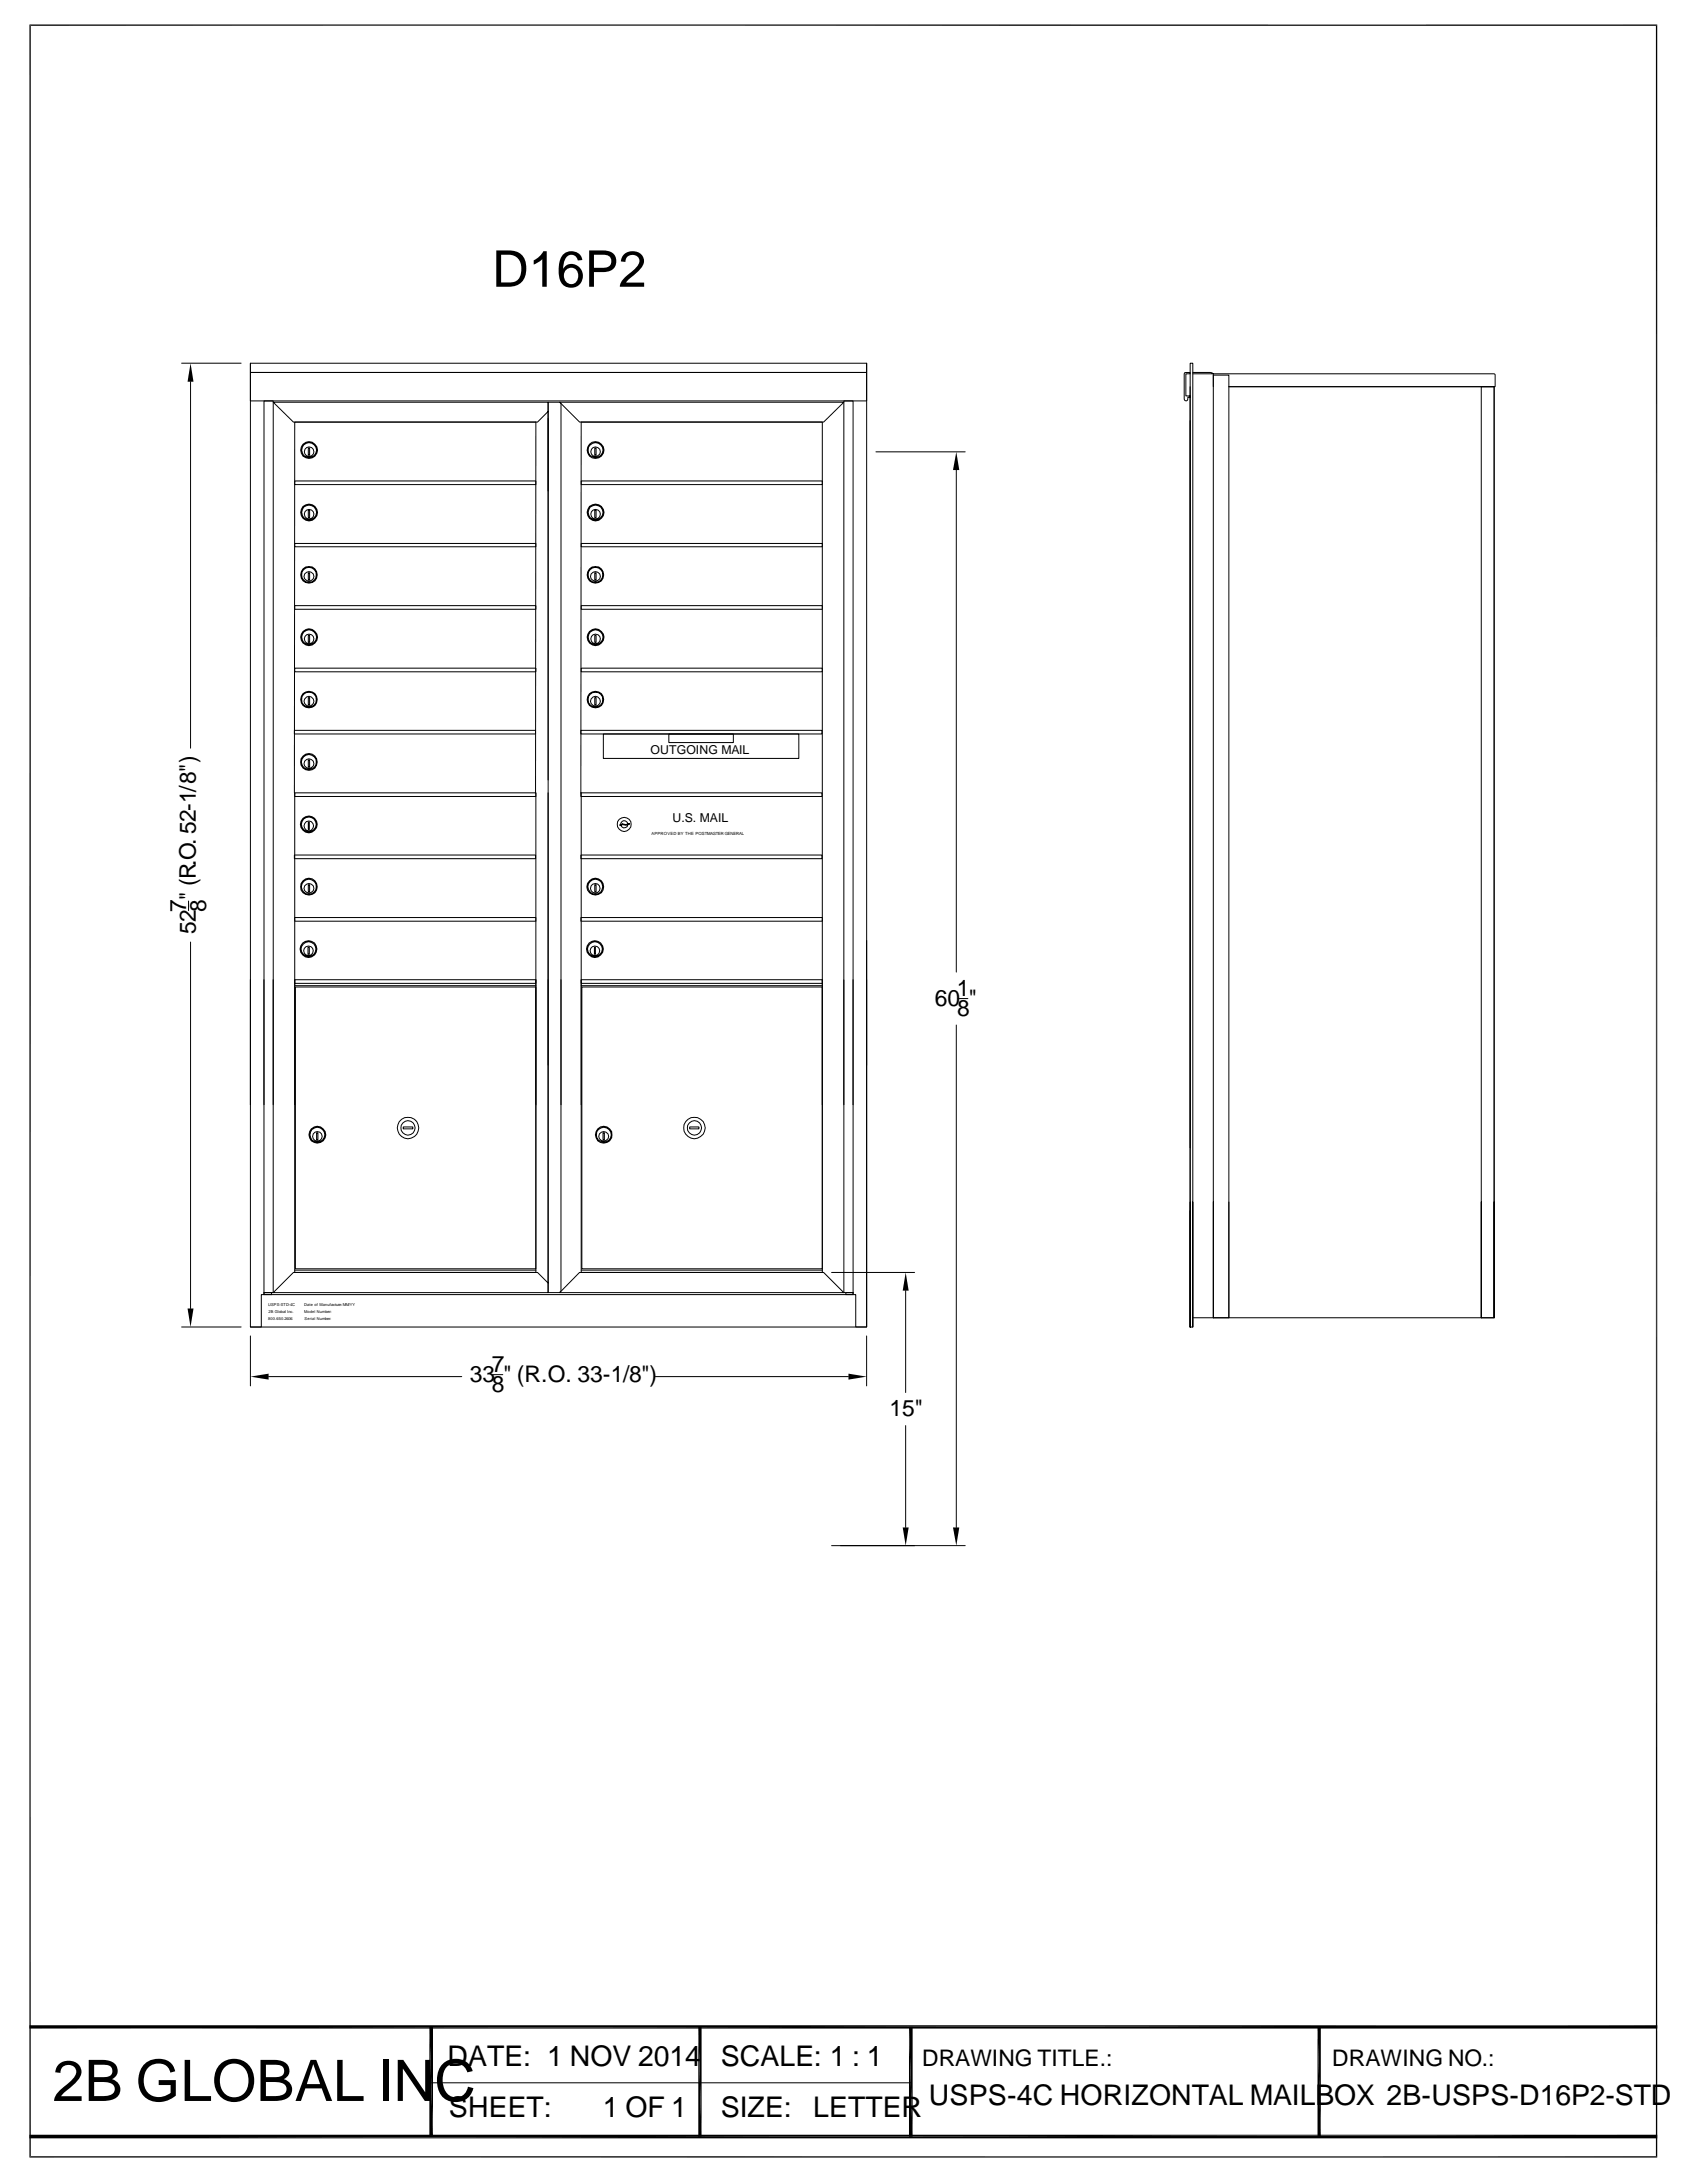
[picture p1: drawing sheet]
<svg xmlns="http://www.w3.org/2000/svg" width="216mm" height="279mm" viewBox="0 0 216 279" stroke-linecap="round" stroke-linejoin="round" font-family="sans-serif">
<defs><g id="words">
<text font-size="7.3" x="6.7" y="268.9">2B GLOBAL INC</text>
<text font-size="6.5" x="63" y="36.7">D16P2</text>
<g font-size="3.6">
<text x="57.3" y="264.4">DATE: 1 NOV 2014</text>
<text x="92.2" y="264.4">SCALE: 1 : 1</text>
<text x="118.9" y="269.4">USPS-4C HORIZONTAL MAILBOX 2B-USPS-D16P2-STD</text>
<text x="57.4" y="271">SHEET:</text>
<text x="77.2" y="271">1 OF 1</text>
<text x="92.2" y="271">SIZE:</text>
<text x="104.1" y="270.9">LETTER</text>
</g>
<g font-size="2.9">
<text x="23.8" y="116.7" transform="rotate(-90 23.8 116.7)">7</text>
<text x="25.1" y="119.5" transform="rotate(-90 25.1 119.5)">52 &quot; (R.O. 52-1/8&quot;)</text>
<text x="26.4" y="116.7" transform="rotate(-90 26.4 116.7)">8</text>
<text x="119.6" y="128.7">60 &quot;</text>
<text x="122.5" y="127.5">1</text>
<text x="122.5" y="130">8</text>
<text x="60.1" y="176.9">33 &quot; (R.O. 33-1/8&quot;)</text>
<text x="62.9" y="175.6">7</text>
<text x="62.9" y="178.2">8</text>
<text x="113.8" y="181.2">15&quot;</text>
<text x="118" y="264.4">DRAWING TITLE.:</text>
<text x="170.5" y="264.4">DRAWING NO.:</text>
</g>
<g font-size="1.6">
<text x="83.3" y="96.5">OUTGOING MAIL</text>
<text x="86.1" y="105.2">U.S. MAIL</text>
</g>
<g font-size=".5">
<text x="83.4" y="106.8">APPROVED BY THE POSTMASTER GENERAL</text>
<text x="34.3" y="167.1">USPS-STD-4C</text>
<text x="38.9" y="167.1">Date of Manufacture: MM/YY</text>
<text x="34.3" y="168.9">800.650.2606</text>
<text x="34.4" y="168">2B Global Inc.</text>
<text x="38.9" y="168">Model Number:</text>
<text x="39" y="168.9">Serial Number:</text>
</g>
</g></defs>
<g fill="none" stroke="#000" stroke-width=".13">
<path d="M23.2 46.5h7.7M24.4 48.9v46.9M32 47.7h78.9v3.6h-78.9zM32 46.5h78.9v1.2h-78.9zM32 46.5v94.9M39.5 57.4h.1v.9h-.1zM68.6 54h-30.9v47.5M68.6 54v87.4M70.1 52.7l-1.3 1.3h-31.3l-2.5-2.5h35.1v11.3M70.1 53.6v111.8h-35.1l2.5-2.5h31.3l1.3 1.3M71.6 51.5h36.4l-2.6 2.5h-31.2zM74.4 54h30.8v87.4"/>
<path d="M74.4 54l-.1 47.5M76.1 57.4h.2v.9h-.2zM110.9 46.5v89.8M112.1 57.8h11.4M151.6 47.7h.7v.1h-.5v2.9h.5v.1h-.3v.3l-.2 .2h-.2v-.2zM152.3 49.5v120.3v-14.8M152.3 53.9v93M152.7 47.8h38.5l.1 .2v1.5h-34h33.9v119.2v-119.2h-1.6v119.2v-14.9M152.7 47.7h2.4l.2 .1v1.7M37.7 77.5h30.9v.5h-30.9zM37.7 61.6h30.9v.4h-30.9zM37.7 69.6h30.9v.4h-30.9z"/>
<path d="M39.5 65.3h.1v1h-.1zM39.5 73.3h.1v.9h-.1zM74.4 61.6h30.8v.4h-30.8zM74.4 77.5h30.8v.5h-30.8zM74.4 69.6h30.8v.4h-30.8zM76.1 65.3h.2v1h-.2zM76.1 73.3h.2v.9h-.2zM122.4 60.2v64.2M37.7 93.5h30.8v.4h-30.8zM37.7 85.5h30.9v.5h-30.9zM39.5 81.3h.1v.9h-.1zM39.5 89.3h.1v.9h-.1z"/>
<path d="M39.5 97.3h.1v.9h-.1zM70.1 99.8v-48.3h1.5l.2 .2v89.7M74.3 93.5h30.9v.4h-30.9zM74.4 85.5h30.8v.5h-30.8zM76.1 81.3h.2v.9h-.2zM76.1 89.3h.2v.9h-.2zM77.2 93.9h25v3.2h-25zM85.6 93.9h8.3v1.1h-8.3zM24.1 115.3v1.2M37.7 109.4h30.8v.5h-30.8zM37.7 101.5h30.9v.4h-30.9zM37.7 117.4h30.9v.5h-30.9z"/>
<path d="M37.7 101.5v39.9M39.5 105.2h.1v1h-.1zM39.5 113.2h.1v.9h-.1zM70.1 101.5v34.8M74.3 101.5h30.9v.4h-30.9zM74.3 109.4h30.9v.5h-30.9zM74.3 117.4h30.9v.5h-30.9zM74.4 101.5v39.9M76.1 113.2h.2v.9h-.2zM79.3 105.6l.4-.1h.4l.4-.1 .1 .1-.5 .1-.4-.1-.3 .2zM80.3 105.5a.46 .46 0 0 0-.3-.4 .46 .46 0 0 0-.5 .2l-.1 .2M80.3 105.5a.45 .45 0 0 1-.4 .4 .45 .45 0 0 1-.4-.3"/>
<path d="M24.4 120.6v46.9M33.8 125.4v40M35 125.4v40h-1.2M37.7 125.4h30.9v.5h-30.9zM37.7 126.2h30.9M37.7 125.4v37.5h30.9v-37.5M37.8 126.3h30.8v36.1h-30.8zM39.4 121.2h.2v.9h-.2zM70.1 125.4v40h1.5l.2-.2v-39.8M74.4 125.4h30.8v.5h-30.8zM74.4 125.4v37.5h30.8v-37.5M74.4 126.2h30.8"/>
<path d="M74.5 126.3h30.7v36.1h-30.7zM76.1 121.2h.1v.9h-.1zM108 125.4v40h1.2M109.2 125.4v40M110.9 120.4v49.4h-78.9v-44.4M110.9 125.4v44.4h-1.4v-4.1h-.3M122.4 131.2v64.3M122.6 127.8h1.3M33.8 141.4v-90.1h1.2v90.1M40.5 145h.2v.9h-.2zM51.6 144.2h1.2v.3h-1.2zM77.2 145h.1v.9h-.1z"/>
<path d="M88.3 144.2h1.2v.3h-1.2zM108 141.4v-90.1h1.2v90.1M152.3 153.8v16v-123.3h.4v123.3M152.7 153.8v16h-.4M155.3 153.8v14.9v-120.7h2v120.7M157.3 153.8v14.9h-2M23.2 169.8h7.7M32 171v6.4M33.8 165.4h1v.3h-1zM33.8 165.4v.3h-.4v4.1h-1.4M34.4 176.2h24.7M37.7 162.6h30.9"/>
<path d="M63.1 175.9h1.2M74.2 162.9h31.2l2.6 2.5h-36.4zM74.4 162.6h30.8M83.9 176.2h24.7M106.4 162.9h10.6M108.2 165.4h1v.3h-1zM109.2 165.4v.3h-75.4M110.9 171v6.4M115.9 165.2v13M152.7 168.7h38.5v-14.9v14.9h-1.6M115.9 182.5v13M123.5 197.8h-17.1"/>
<path d="M55.2 266.6h61.3"/>
<circle cx="39.6" cy="57.6" r="1.09"/>
<circle cx="39.6" cy="57.6" r=".96"/>
<circle cx="39.6" cy="57.8" r=".62"/>
<circle cx="76.2" cy="57.6" r="1.09"/>
<circle cx="76.2" cy="57.6" r=".96"/>
<circle cx="76.2" cy="57.8" r=".62"/>
<circle cx="39.5" cy="73.6" r="1.08"/>
<circle cx="39.5" cy="73.6" r=".95"/>
<circle cx="39.6" cy="65.8" r=".62"/>
<circle cx="39.6" cy="65.6" r="1.08"/>
<circle cx="39.6" cy="73.8" r=".62"/>
<circle cx="39.6" cy="65.6" r=".95"/>
<circle cx="76.2" cy="73.6" r="1.08"/>
<circle cx="76.2" cy="73.6" r=".95"/>
<circle cx="76.2" cy="65.8" r=".62"/>
<circle cx="76.2" cy="73.8" r=".62"/>
<circle cx="76.2" cy="65.6" r="1.08"/>
<circle cx="76.2" cy="65.6" r=".95"/>
<circle cx="39.5" cy="97.5" r="1.08"/>
<circle cx="39.5" cy="89.5" r=".95"/>
<circle cx="39.5" cy="97.5" r=".95"/>
<circle cx="39.5" cy="89.5" r="1.06"/>
<circle cx="39.6" cy="89.8" r=".63"/>
<circle cx="39.6" cy="81.8" r=".62"/>
<circle cx="39.6" cy="97.7" r=".62"/>
<circle cx="39.6" cy="81.6" r="1.08"/>
<circle cx="39.6" cy="81.6" r=".95"/>
<circle cx="76.2" cy="89.5" r=".95"/>
<circle cx="76.2" cy="89.5" r="1.06"/>
<circle cx="76.2" cy="89.8" r=".63"/>
<circle cx="76.2" cy="81.8" r=".62"/>
<circle cx="76.2" cy="81.6" r="1.08"/>
<circle cx="76.2" cy="81.6" r=".95"/>
<circle cx="39.5" cy="105.7" r=".63"/>
<circle cx="39.5" cy="113.5" r="1.08"/>
<circle cx="39.5" cy="113.5" r=".95"/>
<circle cx="39.5" cy="105.5" r="1.07"/>
<circle cx="39.5" cy="105.5" r=".94"/>
<circle cx="39.6" cy="113.7" r=".62"/>
<circle cx="76.2" cy="113.7" r=".62"/>
<circle cx="76.2" cy="113.5" r="1.08"/>
<circle cx="76.2" cy="113.5" r=".95"/>
<circle cx="79.9" cy="105.5" r=".89"/>
<circle cx="39.5" cy="121.7" r=".62"/>
<circle cx="39.5" cy="121.5" r="1.06"/>
<circle cx="39.5" cy="121.5" r=".94"/>
<circle cx="76.1" cy="121.7" r=".62"/>
<circle cx="76.2" cy="121.5" r="1.06"/>
<circle cx="76.2" cy="121.5" r=".94"/>
<circle cx="40.6" cy="145.2" r="1.09"/>
<circle cx="40.6" cy="145.3" r=".96"/>
<circle cx="40.6" cy="145.4" r=".62"/>
<circle cx="52.2" cy="144.4" r=".91"/>
<circle cx="52.2" cy="144.4" r="1.38"/>
<circle cx="77.2" cy="145.2" r="1.08"/>
<circle cx="77.3" cy="145.3" r=".96"/>
<circle cx="77.3" cy="145.4" r=".62"/>
<circle cx="88.9" cy="144.4" r=".91"/>
<circle cx="88.9" cy="144.4" r="1.38"/>
</g>
<g fill="#000">
<path d="M24.4 46.5l.4 2.4h-.8zM122.4 57.8l.4 2.4h-.8zM24 167.5h.8l-.4 2.3zM32 176.2l2.4-.4v.8zM108.6 175.8l2.3 .4-2.3 .4zM115.9 162.9l.4 2.3h-.8zM115.5 195.5h.8l-.4 2.3zM122 195.5h.8l-.4 2.3zM54.9 259.4l.5 14.1h-.5zM54.9 259.4h.5v14.1zM116.3 259.4l.5 14.1h-.5zM116.3 259.4h.5v14.1z"/>
<path d="M3.8 273.2h208.3l-208.3 .5zM3.8 273.7l208.3-.5v.5z"/>
</g>
<path d="M3.8 3.2h208.3M3.9 3.1v273M212 3.1v273M3.8 276.1h208.3" fill="none" stroke="#000" stroke-width=".17"/>
<path d="M3.8 259.4h208.3M89.6 259.4v14.1M168.8 259.4v14.1" fill="none" stroke="#000" stroke-width=".42"/>
<use href="#words"/>
</svg>
